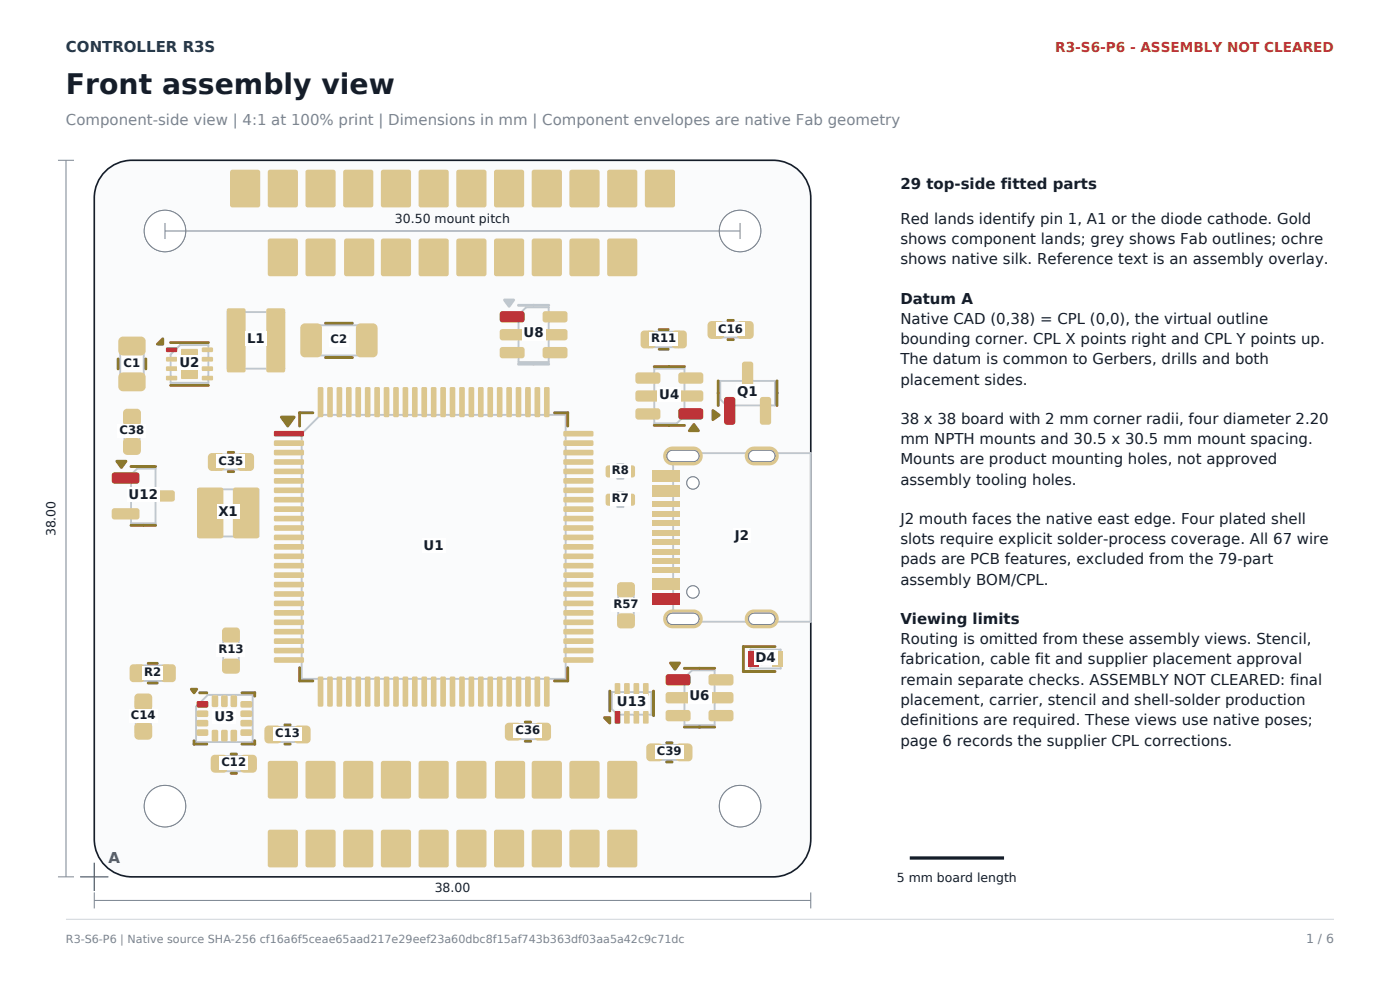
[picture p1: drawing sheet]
<svg xmlns="http://www.w3.org/2000/svg" width="297mm" height="210mm" viewBox="0 0 297 210" stroke-linecap="round" stroke-linejoin="round" font-family="sans-serif">
<defs><g id="words">
<text font-size="6" fill="#151d29" x="14" y="20">Front assembly view</text>
<text font-size="3.2" fill="#173d58" x="14" y="11">CONTROLLER R3S</text>
<text font-size="3.2" fill="#788493" x="14" y="26.5">Component-side view | 4:1 at 100% print | Dimensions in mm | Component envelopes are native Fab geometry</text>
<g font-size="3.2" fill="#151d29">
<text x="191" y="40.2">29 top-side fitted parts</text>
<text x="191" y="47.5">Red lands identify pin 1, A1 or the diode cathode. Gold</text>
<text x="191" y="51.8">shows component lands; grey shows Fab outlines; ochre</text>
<text x="191" y="56.1">shows native silk. Reference text is an assembly overlay.</text>
<text x="191" y="64.4">Datum A</text>
<text x="191" y="68.7">Native CAD (0,38) = CPL (0,0), the virtual outline</text>
<text x="191" y="73">bounding corner. CPL X points right and CPL Y points up.</text>
<text x="191" y="77.3">The datum is common to Gerbers, drills and both</text>
<text x="191" y="81.6">placement sides.</text>
<text x="191" y="89.9">38 x 38 board with 2 mm corner radii, four diameter 2.20</text>
<text x="191" y="94.2">mm NPTH mounts and 30.5 x 30.5 mm mount spacing.</text>
<text x="191" y="98.5">Mounts are product mounting holes, not approved</text>
<text x="191" y="102.8">assembly tooling holes.</text>
<text x="191" y="111.1">J2 mouth faces the native east edge. Four plated shell</text>
<text x="191" y="115.4">slots require explicit solder-process coverage. All 67 wire</text>
<text x="191" y="119.7">pads are PCB features, excluded from the 79-part</text>
<text x="191" y="124">assembly BOM/CPL.</text>
<text x="191" y="132.3">Viewing limits</text>
<text x="191" y="136.6">Routing is omitted from these assembly views. Stencil,</text>
<text x="191" y="140.9">fabrication, cable fit and supplier placement approval</text>
<text x="191" y="145.3">remain separate checks. ASSEMBLY NOT CLEARED: final</text>
<text x="191" y="149.6">placement, carrier, stencil and shell-solder production</text>
<text x="191" y="153.9">definitions are required. These views use native poses;</text>
<text x="191" y="158.2">page 6 records the supplier CPL corrections.</text>
</g>
<text font-size="3.2" fill="#365e82" x="23" y="183">A</text>
<text font-size="2.9" fill="#bd3338" x="223.9" y="11">R3-S6-P6 - ASSEMBLY NOT CLEARED</text>
<g font-size="2.8" fill="#151d29">
<text x="111.1" y="71.6">U8</text>
<text x="38.1" y="77.8">U2</text>
<text x="52.4" y="72.8">L1</text>
<text x="156.4" y="84">Q1</text>
<text x="139.9" y="84.6">U4</text>
<text x="27.3" y="105.8">U12</text>
<text x="46.3" y="109.4">X1</text>
<text x="89.9" y="116.6">U1</text>
<text x="155.9" y="114.6">J2</text>
<text x="160.2" y="140.4">D4</text>
<text x="130.9" y="149.8">U13</text>
<text x="146.3" y="148.6">U6</text>
<text x="45.5" y="153">U3</text>
</g>
<g font-size="2.6" fill="#151d29">
<text x="83.8" y="47.2">30.50 mount pitch</text>
<text x="11.8" y="113.8" transform="rotate(-90 11.8 113.8)">38.00</text>
<text x="92.2" y="189.2">38.00</text>
<text x="190.3" y="187">5 mm board length</text>
</g>
<text font-size="2.6" fill="#788493" x="277.1" y="200">1 / 6</text>
<g font-size="2.5" fill="#151d29">
<text x="152.4" y="70.6">C16</text>
<text x="26.2" y="77.8">C1</text>
<text x="70.1" y="72.8">C2</text>
<text x="138.1" y="72.6">R11</text>
<text x="25.4" y="92.2">C38</text>
<text x="46.4" y="98.6">C35</text>
<text x="129.8" y="100.6">R8</text>
<text x="129.8" y="106.6">R7</text>
<text x="130.1" y="129">R57</text>
<text x="30.6" y="143.4">R2</text>
<text x="46.3" y="138.6">R13</text>
<text x="27.8" y="152.6">C14</text>
<text x="109.4" y="155.8">C36</text>
<text x="58.4" y="156.4">C13</text>
<text x="139.4" y="160.2">C39</text>
<text x="47" y="162.6">C12</text>
</g>
<text font-size="2.4" fill="#788493" x="14" y="200">R3-S6-P6 | Native source SHA-256 cf16a6f5ceae65aad217e29eef23a60dbc8f15af743b363df03aa5a42c9c71dc</text>
</g></defs>
<path d="M14 195h269" fill="none" stroke="#cfd5da" stroke-width=".21"/>
<path d="M22.3 36.3a8 8 0 0 1 5.7-2.3h136a8 8 0 0 1 8 8v136a8 8 0 0 1-8 8h-136a8 8 0 0 1-8-8v-136a8 8 0 0 1 2.3-5.7z" fill-rule="evenodd" fill="#fafbfc" stroke="#151d29" stroke-width=".35"/>
<g fill="#dcc78f">
<path d="M120.9 50.8l.4-.2h5.4l.4 .2 .1 7.3-.2 .4-5.7 .1-.4-.2z" fill-rule="evenodd"/>
<path d="M128.9 50.8l.4-.2h5.4l.4 .2 .1 7.3-.2 .4-5.7 .1-.4-.2z" fill-rule="evenodd"/>
<path d="M104.9 36.2l.4-.2h5.4l.4 .2 .1 7.3-.2 .4-5.7 .1-.4-.2z" fill-rule="evenodd"/>
<path d="M81 161.5l5.7-.1 .4 .2 .1 7.3-.2 .4-5.7 .1-.4-.2-.1-7.3z" fill-rule="evenodd"/>
<path d="M97 176.1l5.7-.1 .4 .2 .1 7.3-.2 .4-5.7 .1-.4-.2-.1-7.3z" fill-rule="evenodd"/>
<path d="M121 176.1l5.7-.1 .4 .2 .1 7.3-.2 .4-5.7 .1-.4-.2-.1-7.3z" fill-rule="evenodd"/>
<path d="M88.9 176.2l.4-.2h5.4l.4 .2 .1 7.3-.2 .4-5.7 .1-.4-.2z" fill-rule="evenodd"/>
<path d="M112.9 161.6l.4-.2h5.4l.4 .2 .1 7.3-.2 .4-5.7 .1-.4-.2z" fill-rule="evenodd"/>
</g>
<g fill="#fff" stroke="#788493" stroke-width=".21">
<circle cx="35" cy="49" r="4.4"/>
<circle cx="35" cy="171" r="4.4"/>
</g>
<g fill="#dcc78f">
<path d="M64.9 36.2l.4-.2h5.4l.4 .2 .1 7.3-.2 .4-5.7 .1-.4-.2z" fill-rule="evenodd"/>
<path d="M128.9 36.2l.4-.2h5.4l.4 .2 .1 7.3-.2 .4-5.7 .1-.4-.2z" fill-rule="evenodd"/>
<path d="M88.9 36.2l.4-.2h5.4l.4 .2 .1 7.3-.2 .4-5.7 .1-.4-.2z" fill-rule="evenodd"/>
<path d="M80.9 50.8l.4-.2h5.4l.4 .2 .1 7.3-.2 .4-5.7 .1-.4-.2z" fill-rule="evenodd"/>
<path d="M97 50.7l5.7-.1 .4 .2 .1 7.3-.2 .4-5.7 .1-.4-.2-.1-7.3z" fill-rule="evenodd"/>
<path d="M64.9 50.8l.4-.2h5.4l.4 .2 .1 7.3-.2 .4-5.7 .1-.4-.2z" fill-rule="evenodd"/>
<path d="M104.9 176.2l.4-.2h5.4l.4 .2 .1 7.3-.2 .4-5.7 .1-.4-.2z" fill-rule="evenodd"/>
<path d="M97 36.1l5.7-.1 .4 .2 .1 7.3-.2 .4-5.7 .1-.4-.2-.1-7.3z" fill-rule="evenodd"/>
<path d="M80.9 36.2l.4-.2h5.4l.4 .2 .1 7.3-.2 .4-5.7 .1-.4-.2z" fill-rule="evenodd"/>
<path d="M73 161.5l5.7-.1 .4 .2 .1 7.3-.2 .4-5.7 .1-.4-.2-.1-7.3z" fill-rule="evenodd"/>
</g>
<circle cx="157" cy="171" r="4.4" fill="#fff" stroke="#788493" stroke-width=".21"/>
<g fill="#dcc78f">
<path d="M56.9 36.2l.4-.2h5.4l.4 .2 .1 7.3-.2 .4-5.7 .1-.4-.2z" fill-rule="evenodd"/>
<path d="M104.9 50.8l.4-.2h5.4l.4 .2 .1 7.3-.2 .4-5.7 .1-.4-.2z" fill-rule="evenodd"/>
<path d="M121 161.5l5.7-.1 .4 .2 .1 7.3-.2 .4-5.7 .1-.4-.2-.1-7.3z" fill-rule="evenodd"/>
<path d="M112.9 36.2l.4-.2h5.4l.4 .2 .1 7.3-.2 .4-5.7 .1-.4-.2z" fill-rule="evenodd"/>
<path d="M129 161.5l5.7-.1 .4 .2 .1 7.3-.2 .4-5.7 .1-.4-.2-.1-7.3z" fill-rule="evenodd"/>
<path d="M49 36.1l5.7-.1 .4 .2 .1 7.3-.2 .4-5.7 .1-.4-.2-.1-7.3z" fill-rule="evenodd"/>
<path d="M56.9 176.2l.4-.2h5.4l.4 .2 .1 7.3-.2 .4-5.7 .1-.4-.2z" fill-rule="evenodd"/>
<path d="M80.9 176.2l.4-.2h5.4l.4 .2 .1 7.3-.2 .4-5.7 .1-.4-.2z" fill-rule="evenodd"/>
<path d="M73 36.1l5.7-.1 .4 .2 .1 7.3-.2 .4-5.7 .1-.4-.2-.1-7.3z" fill-rule="evenodd"/>
<path d="M57 161.5l5.7-.1 .4 .2 .1 7.3-.2 .4-5.7 .1-.4-.2-.1-7.3z" fill-rule="evenodd"/>
<path d="M65 161.5l5.7-.1 .4 .2 .1 7.3-.2 .4-5.7 .1-.4-.2-.1-7.3z" fill-rule="evenodd"/>
</g>
<circle cx="157" cy="49" r="4.4" fill="#fff" stroke="#788493" stroke-width=".21"/>
<g fill="#dcc78f">
<path d="M97 161.5l5.7-.1 .4 .2 .1 7.3-.2 .4-5.7 .1-.4-.2-.1-7.3z" fill-rule="evenodd"/>
<path d="M112.9 176.2l.4-.2h5.4l.4 .2 .1 7.3-.2 .4-5.7 .1-.4-.2z" fill-rule="evenodd"/>
<path d="M112.9 50.8l.4-.2h5.4l.4 .2 .1 7.3-.2 .4-5.7 .1-.4-.2z" fill-rule="evenodd"/>
<path d="M136.9 36.2l.4-.2h5.4l.4 .2 .1 7.3-.2 .4-5.7 .1-.4-.2z" fill-rule="evenodd"/>
<path d="M73.1 50.8l.4-.2h5.4l.4 .2 .1 7.3-.2 .4-5.7 .1-.4-.2z" fill-rule="evenodd"/>
<path d="M89 161.5l5.7-.1 .4 .2 .1 7.3-.2 .4-5.7 .1-.4-.2-.1-7.3z" fill-rule="evenodd"/>
<path d="M56.9 50.8l.4-.2h5.4l.4 .2 .1 7.3-.2 .4-5.7 .1-.4-.2z" fill-rule="evenodd"/>
<path d="M88.9 50.8l.4-.2h5.4l.4 .2 .1 7.3-.2 .4-5.7 .1-.4-.2z" fill-rule="evenodd"/>
<path d="M120.9 36.2l.4-.2h5.4l.4 .2 .1 7.3-.2 .4-5.7 .1-.4-.2z" fill-rule="evenodd"/>
<path d="M73 176.1l5.7-.1 .4 .2 .1 7.3-.2 .4-5.7 .1-.4-.2-.1-7.3z" fill-rule="evenodd"/>
<path d="M105.1 161.6l.4-.2h5.4l.4 .2 .1 7.3-.2 .4-5.7 .1-.4-.2z" fill-rule="evenodd"/>
<path d="M128.9 176.2l.4-.2h5.4l.4 .2 .1 7.3-.2 .4-5.7 .1-.4-.2z" fill-rule="evenodd"/>
<path d="M64.9 176.2l.4-.2h5.4l.4 .2 .1 7.3-.2 .4-5.7 .1-.4-.2z" fill-rule="evenodd"/>
</g>
<g fill="#bfc7ce">
<path d="M67.9 87.8l.3 .1v.2l-4.1 4.1h-.2l-.1-.3z" fill-rule="evenodd"/>
<path d="M63.9 91.8l.3 .2v52l-.2 .2-.2-.2z" fill-rule="evenodd"/>
<path d="M67.9 87.8h52.1l.2 .2-.2 .2h-52l-.2-.2z" fill-rule="evenodd"/>
<path d="M119.9 87.8l.3 .2v56l-.2 .2-.2-.2z" fill-rule="evenodd"/>
<path d="M63.8 143.9l56.2-.1 .2 .2-.2 .2h-56z" fill-rule="evenodd"/>
</g>
<g fill="#8b782d">
<path d="M63.3 87.4l.4-.1 .2 .2v2.9l-.3 .3-.3-.3z" fill-rule="evenodd"/>
<path d="M63.4 141.4h.3l.2 .2v2.9l-.3 .2-.3-.2v-2.9z" fill-rule="evenodd"/>
<path d="M63.3 87.4l.2-.1h2.9l.3 .3-.3 .3h-2.9l-.2-.2z" fill-rule="evenodd"/>
<path d="M63.4 144.2l3-.1 .3 .4-.3 .2h-2.9l-.2-.1z" fill-rule="evenodd"/>
<path d="M117.4 87.4l.2-.1h2.9l.2 .3-.2 .3h-2.9l-.2-.2z" fill-rule="evenodd"/>
<path d="M117.5 144.2l3-.1 .2 .4-.2 .2h-2.9l-.3-.2z" fill-rule="evenodd"/>
<path d="M120.2 87.4l.4-.1 .1 .2v2.9l-.2 .3-.4-.3z" fill-rule="evenodd"/>
<path d="M120.3 141.4h.3l.1 .2v2.9l-.2 .2-.4-.2v-2.9z" fill-rule="evenodd"/>
<path d="M59.5 88.3l2.9-.1 .3 .3-1.4 2-.3 .2-1.6-2z" fill-rule="evenodd"/>
</g>
<g fill="#dcc78f">
<path d="M58.2 93.5l6-.1 .3 .2v.7l-.3 .3h-5.8l-.3-.3z" fill-rule="evenodd"/>
<path d="M58.2 95.5l.2-.1h5.8l.3 .2v.7l-.3 .3h-5.8l-.3-.2z" fill-rule="evenodd"/>
<path d="M58.2 97.5l6-.1 .3 .2v.7l-.3 .3h-5.8l-.3-.3z" fill-rule="evenodd"/>
<path d="M58.2 99.5l.2-.1h5.8l.3 .2v.7l-.3 .3h-5.8l-.3-.2z" fill-rule="evenodd"/>
<path d="M58.2 101.5l.2-.1h5.8l.3 .2v.7l-.3 .3h-5.8l-.3-.2z" fill-rule="evenodd"/>
<path d="M58.2 103.5l6-.1 .3 .2v.7l-.3 .3h-5.8l-.3-.3z" fill-rule="evenodd"/>
<path d="M58.2 105.5l.2-.1h5.8l.3 .2v.7l-.3 .3h-5.8l-.3-.2z" fill-rule="evenodd"/>
<path d="M58.2 107.5l6-.1 .3 .2v.7l-.3 .3h-5.8l-.3-.3z" fill-rule="evenodd"/>
<path d="M58.2 109.5l6-.1 .3 .2v.7l-.3 .3h-5.8l-.3-.3z" fill-rule="evenodd"/>
<path d="M58.2 111.5l.2-.1h5.8l.3 .2v.7l-.3 .3h-5.8l-.3-.2z" fill-rule="evenodd"/>
<path d="M58.2 113.5l.2-.1h5.8l.3 .2v.7l-.3 .3h-5.8l-.3-.2z" fill-rule="evenodd"/>
<path d="M58.2 115.5l.2-.1h5.8l.3 .2v.7l-.3 .3h-5.8l-.3-.2z" fill-rule="evenodd"/>
<path d="M58.2 117.5l6-.1 .3 .2v.7l-.3 .3h-5.8l-.3-.3z" fill-rule="evenodd"/>
<path d="M58.2 119.5l.2-.1h5.8l.3 .2v.7l-.3 .3h-5.8l-.3-.2z" fill-rule="evenodd"/>
<path d="M58.2 121.5l.2-.1h5.8l.3 .2v.7l-.3 .3h-5.8l-.3-.2z" fill-rule="evenodd"/>
<path d="M58.2 123.5l.2-.1h5.8l.3 .2v.7l-.3 .3h-5.8l-.3-.2z" fill-rule="evenodd"/>
<path d="M58.2 125.5l.2-.1h5.8l.3 .2v.7l-.3 .3h-5.8l-.3-.2z" fill-rule="evenodd"/>
<path d="M58.2 127.5l.2-.1h5.8l.3 .2v.7l-.3 .3h-5.8l-.3-.2z" fill-rule="evenodd"/>
<path d="M58.2 129.5l.2-.1h5.8l.3 .2v.7l-.3 .3h-5.8l-.3-.2z" fill-rule="evenodd"/>
<path d="M58.2 131.5l6-.1 .3 .2v.7l-.3 .3h-5.8l-.3-.3z" fill-rule="evenodd"/>
<path d="M58.2 133.5l6-.1 .3 .2v.7l-.3 .3h-5.8l-.3-.3z" fill-rule="evenodd"/>
<path d="M58.2 135.5l.2-.1h5.8l.3 .2v.7l-.3 .3h-5.8l-.3-.2z" fill-rule="evenodd"/>
<path d="M58.2 137.5l.2-.1h5.8l.3 .2v.7l-.3 .3h-5.8l-.3-.2z" fill-rule="evenodd"/>
<path d="M58.2 139.5l6-.1 .3 .2v.7l-.3 .3h-5.8l-.3-.3z" fill-rule="evenodd"/>
<path d="M67.5 143.6l.8-.1 .3 .3v5.8l-.3 .3h-.7l-.2-.3z" fill-rule="evenodd"/>
<path d="M69.5 143.6l.8-.1 .3 .3v5.8l-.3 .3h-.7l-.2-.3z" fill-rule="evenodd"/>
<path d="M71.5 143.6l.8-.1 .3 .3v5.8l-.3 .3h-.7l-.2-.3z" fill-rule="evenodd"/>
<path d="M73.5 143.6l.8-.1 .3 .3v5.8l-.3 .3h-.7l-.2-.3z" fill-rule="evenodd"/>
<path d="M75.5 143.6l.8-.1 .3 .3v5.8l-.3 .3h-.7l-.2-.3z" fill-rule="evenodd"/>
<path d="M77.5 143.6l.8-.1 .3 .3v5.8l-.3 .3h-.7l-.2-.3z" fill-rule="evenodd"/>
<path d="M79.5 143.6l.8-.1 .3 .3v5.8l-.3 .3h-.7l-.2-.3z" fill-rule="evenodd"/>
<path d="M81.5 143.6l.8-.1 .3 .3v5.8l-.3 .3h-.7l-.2-.3z" fill-rule="evenodd"/>
<path d="M83.5 143.6l.8-.1 .3 .3v5.8l-.3 .3h-.7l-.2-.3z" fill-rule="evenodd"/>
<path d="M85.5 143.6l.8-.1 .3 .3v5.8l-.3 .3h-.7l-.2-.3z" fill-rule="evenodd"/>
<path d="M87.5 143.6l.8-.1 .3 .3v5.8l-.3 .3h-.7l-.2-.3z" fill-rule="evenodd"/>
<path d="M89.5 143.6l.9-.1 .2 .3v5.8l-.3 .3h-.7l-.2-.3v-5.8z" fill-rule="evenodd"/>
<path d="M91.5 143.6l.8-.1 .3 .3v5.8l-.3 .3h-.7l-.2-.3z" fill-rule="evenodd"/>
<path d="M93.5 143.6l.9-.1 .2 .3v5.8l-.3 .3h-.7l-.2-.3v-5.8z" fill-rule="evenodd"/>
<path d="M95.5 143.6l.9-.1 .2 .3v5.8l-.3 .3h-.7l-.2-.3v-5.8z" fill-rule="evenodd"/>
<path d="M97.5 143.6l.8-.1 .3 .3v5.8l-.3 .3h-.7l-.2-.3z" fill-rule="evenodd"/>
<path d="M99.5 143.6l.9-.1 .2 .3v5.8l-.3 .3h-.7l-.2-.3v-5.8z" fill-rule="evenodd"/>
<path d="M101.5 143.6l.8-.1 .3 .3v5.8l-.3 .3h-.7l-.2-.3z" fill-rule="evenodd"/>
<path d="M103.5 143.6l.8-.1 .3 .3v5.8l-.3 .3h-.7l-.2-.3z" fill-rule="evenodd"/>
<path d="M105.5 143.6l.9-.1 .2 .3v5.8l-.3 .3h-.7l-.2-.3v-5.8z" fill-rule="evenodd"/>
<path d="M107.5 143.6l.8-.1 .3 .3v5.8l-.3 .3h-.7l-.2-.3z" fill-rule="evenodd"/>
<path d="M109.5 143.6l.9-.1 .2 .3v5.8l-.3 .3h-.7l-.2-.3v-5.8z" fill-rule="evenodd"/>
<path d="M111.5 143.6l.9-.1 .2 .3v5.8l-.3 .3h-.7l-.2-.3v-5.8z" fill-rule="evenodd"/>
<path d="M113.5 143.6l.9-.1 .2 .3v5.8l-.3 .3h-.7l-.2-.3v-5.8z" fill-rule="evenodd"/>
<path d="M115.5 143.6l.9-.1 .2 .3v5.8l-.3 .3h-.7l-.2-.3v-5.8z" fill-rule="evenodd"/>
<path d="M119.6 139.5l.2-.1h5.8l.3 .2v.7l-.3 .3h-5.8l-.3-.2z" fill-rule="evenodd"/>
<path d="M119.6 137.5l.2-.1h5.8l.3 .2v.7l-.3 .3h-5.8l-.3-.2z" fill-rule="evenodd"/>
<path d="M119.6 135.5l.2-.1h5.8l.3 .2v.7l-.3 .3h-5.8l-.3-.2z" fill-rule="evenodd"/>
<path d="M119.6 133.5l.2-.1h5.8l.3 .2v.7l-.3 .3h-5.8l-.3-.2z" fill-rule="evenodd"/>
<path d="M119.6 131.5l.2-.1h5.8l.3 .2v.7l-.3 .3h-5.8l-.3-.2z" fill-rule="evenodd"/>
<path d="M119.6 129.5l.2-.1h5.8l.3 .2v.7l-.3 .3h-5.8l-.3-.2z" fill-rule="evenodd"/>
<path d="M119.6 127.5l.2-.1h5.8l.3 .2v.7l-.3 .3h-5.8l-.3-.2z" fill-rule="evenodd"/>
<path d="M119.6 125.5l.2-.1h5.8l.3 .2v.7l-.3 .3h-5.8l-.3-.2z" fill-rule="evenodd"/>
<path d="M119.6 123.5l.2-.1h5.8l.3 .2v.7l-.3 .3h-5.8l-.3-.2z" fill-rule="evenodd"/>
<path d="M119.6 121.5l.2-.1h5.8l.3 .2v.7l-.3 .3h-5.8l-.3-.2z" fill-rule="evenodd"/>
<path d="M119.6 119.5l.2-.1h5.8l.3 .2v.7l-.3 .3h-5.8l-.3-.2z" fill-rule="evenodd"/>
<path d="M119.6 117.5l.2-.1h5.8l.3 .2v.7l-.3 .3h-5.8l-.3-.2z" fill-rule="evenodd"/>
<path d="M119.6 115.5l.2-.1h5.8l.3 .2v.7l-.3 .3h-5.8l-.3-.2z" fill-rule="evenodd"/>
<path d="M119.6 113.5l.2-.1h5.8l.3 .2v.7l-.3 .3h-5.8l-.3-.2z" fill-rule="evenodd"/>
<path d="M119.6 111.5l.2-.1h5.8l.3 .2v.7l-.3 .3h-5.8l-.3-.2z" fill-rule="evenodd"/>
<path d="M119.6 109.5l.2-.1h5.8l.3 .2v.7l-.3 .3h-5.8l-.3-.2z" fill-rule="evenodd"/>
<path d="M119.6 107.5l.2-.1h5.8l.3 .2v.7l-.3 .3h-5.8l-.3-.2z" fill-rule="evenodd"/>
<path d="M119.6 105.5l.2-.1h5.8l.3 .2v.7l-.3 .3h-5.8l-.3-.2z" fill-rule="evenodd"/>
<path d="M119.6 103.5l.2-.1h5.8l.3 .2v.7l-.3 .3h-5.8l-.3-.2z" fill-rule="evenodd"/>
<path d="M119.6 101.5l.2-.1h5.8l.3 .2v.7l-.3 .3h-5.8l-.3-.2z" fill-rule="evenodd"/>
<path d="M119.6 99.5l.2-.1h5.8l.3 .2v.7l-.3 .3h-5.8l-.3-.2z" fill-rule="evenodd"/>
<path d="M119.6 97.5l.2-.1h5.8l.3 .2v.7l-.3 .3h-5.8l-.3-.2z" fill-rule="evenodd"/>
<path d="M119.6 95.5l.2-.1h5.8l.3 .2v.7l-.3 .3h-5.8l-.3-.2z" fill-rule="evenodd"/>
<path d="M119.6 93.5l.2-.1h5.8l.3 .2v.7l-.3 .3h-5.8l-.3-.2z" fill-rule="evenodd"/>
<path d="M119.6 91.5l.2-.1h5.8l.3 .2v.7l-.3 .3h-5.8l-.3-.2z" fill-rule="evenodd"/>
<path d="M115.5 82.2l.8-.1 .3 .3v5.8l-.3 .3h-.7l-.2-.3z" fill-rule="evenodd"/>
<path d="M113.5 82.2l.8-.1 .3 .3v5.8l-.3 .3h-.7l-.2-.3z" fill-rule="evenodd"/>
<path d="M111.5 82.2l.9-.1 .2 .3v5.8l-.3 .3h-.7l-.2-.3v-5.8z" fill-rule="evenodd"/>
<path d="M109.5 82.2l.8-.1 .3 .3v5.8l-.3 .3h-.7l-.2-.3z" fill-rule="evenodd"/>
<path d="M107.5 82.2l.8-.1 .3 .3v5.8l-.3 .3h-.7l-.2-.3z" fill-rule="evenodd"/>
<path d="M105.5 82.2l.8-.1 .3 .3v5.8l-.3 .3h-.7l-.2-.3z" fill-rule="evenodd"/>
<path d="M103.5 82.2l.8-.1 .3 .3v5.8l-.3 .3h-.7l-.2-.3z" fill-rule="evenodd"/>
<path d="M101.5 82.2l.8-.1 .3 .3v5.8l-.3 .3h-.7l-.2-.3z" fill-rule="evenodd"/>
<path d="M99.5 82.2l.8-.1 .3 .3v5.8l-.3 .3h-.7l-.2-.3z" fill-rule="evenodd"/>
<path d="M97.5 82.2l.8-.1 .3 .3v5.8l-.3 .3h-.7l-.2-.3z" fill-rule="evenodd"/>
<path d="M95.5 82.2l.8-.1 .3 .3v5.8l-.3 .3h-.7l-.2-.3z" fill-rule="evenodd"/>
<path d="M93.5 82.2l.8-.1 .3 .3v5.8l-.3 .3h-.7l-.2-.3z" fill-rule="evenodd"/>
<path d="M91.5 82.2l.8-.1 .3 .3v5.8l-.3 .3h-.7l-.2-.3z" fill-rule="evenodd"/>
<path d="M89.5 82.2l.9-.1 .2 .3v5.8l-.3 .3h-.7l-.2-.3v-5.8z" fill-rule="evenodd"/>
<path d="M87.5 82.2l.8-.1 .3 .3v5.8l-.3 .3h-.7l-.2-.3z" fill-rule="evenodd"/>
<path d="M85.5 82.2l.8-.1 .3 .3v5.8l-.3 .3h-.7l-.2-.3z" fill-rule="evenodd"/>
<path d="M83.5 82.2l.8-.1 .3 .3v5.8l-.3 .3h-.7l-.2-.3z" fill-rule="evenodd"/>
<path d="M81.5 82.2l.8-.1 .3 .3v5.8l-.3 .3h-.7l-.2-.3z" fill-rule="evenodd"/>
<path d="M79.5 82.2l.8-.1 .3 .3v5.8l-.3 .3h-.7l-.2-.3z" fill-rule="evenodd"/>
<path d="M77.5 82.2l.8-.1 .3 .3v5.8l-.3 .3h-.7l-.2-.3z" fill-rule="evenodd"/>
<path d="M75.5 82.2l.8-.1 .3 .3v5.8l-.3 .3h-.7l-.2-.3z" fill-rule="evenodd"/>
<path d="M73.5 82.2l.8-.1 .3 .3v5.8l-.3 .3h-.7l-.2-.3z" fill-rule="evenodd"/>
<path d="M71.5 82.2l.8-.1 .3 .3v5.8l-.3 .3h-.7l-.2-.3z" fill-rule="evenodd"/>
<path d="M69.5 82.2l.8-.1 .3 .3v5.8l-.3 .3h-.7l-.2-.3z" fill-rule="evenodd"/>
<path d="M67.5 82.2l.8-.1 .3 .3v5.8l-.3 .3h-.7l-.2-.3z" fill-rule="evenodd"/>
</g>
<path d="M58.2 91.5l.2-.1h5.8l.3 .2v.7l-.3 .3h-5.8l-.3-.2z" fill-rule="evenodd" fill="#bd3338"/>
<path d="M89.5 114.1h5v3.2h-5z" fill-rule="evenodd" fill="#fff"/>
<g fill="#bfc7ce">
<path d="M36.1 75l.3 .2v6l-.2 .2-.2-.2z" fill-rule="evenodd"/>
<path d="M36.1 81h8.1l.2 .2-.2 .2h-8l-.2-.2z" fill-rule="evenodd"/>
<path d="M44 73.1l.2-.1 .2 .2v8l-.2 .2-.2-.2z" fill-rule="evenodd"/>
<path d="M38 73.1l6.2-.1 .2 .2-.2 .2h-6z" fill-rule="evenodd"/>
<path d="M36 75.1l2.1-2.1 .3 .1v.2l-2.1 2.1h-.2z" fill-rule="evenodd"/>
</g>
<g fill="#8b782d">
<path d="M36 72.5l.2-.1h8l.3 .3-.3 .3h-8l-.3-.2z" fill-rule="evenodd"/>
<path d="M36 81.6l.2-.2h8l.3 .4-.3 .2h-8l-.3-.1z" fill-rule="evenodd"/>
<path d="M34.3 71.7a.3 .3 0 0 1 .3-.1 .3 .3 0 0 1 .2 .3v1.3l-1.4 .1a.3 .3 0 0 1-.3-.2 .3 .3 0 0 1 .1-.3z" fill-rule="evenodd"/>
</g>
<g fill="#dcc78f">
<path d="M35.2 75.8l2.2-.1 .2 .2v.6l-.2 .2h-2l-.2-.2z" fill-rule="evenodd"/>
<path d="M35.2 77.8l2.2-.1 .2 .2v.6l-.2 .2h-2l-.2-.2z" fill-rule="evenodd"/>
<path d="M35.2 79.8l2.2-.1 .2 .2v.6l-.2 .2h-2l-.2-.2z" fill-rule="evenodd"/>
<path d="M42.8 79.8l2.2-.1 .2 .2v.6l-.2 .2h-2l-.2-.2z" fill-rule="evenodd"/>
<path d="M42.8 77.8l2.2-.1 .2 .2v.6l-.2 .2h-2l-.2-.2z" fill-rule="evenodd"/>
<path d="M42.8 75.8l2.2-.1 .2 .2v.6l-.2 .2h-2l-.2-.2z" fill-rule="evenodd"/>
<path d="M42.8 73.8l2.2-.1 .2 .2v.6l-.2 .2h-2l-.2-.2z" fill-rule="evenodd"/>
<path d="M38.5 74.1l3.3-.1 .2 .1v6.1l-.1 .2h-3.3l-.2-.1z" fill-rule="evenodd"/>
</g>
<path d="M35.2 73.8l2.2-.1 .2 .2v.6l-.2 .2h-2l-.2-.2z" fill-rule="evenodd" fill="#bd3338"/>
<path d="M37.7 75.3h5v3.2h-5z" fill-rule="evenodd" fill="#fff"/>
<g fill="#bfc7ce">
<path d="M25.3 73.1l5.2-.1 .2 .2-.2 .2h-5z" fill-rule="evenodd"/>
<path d="M25.3 73.1l.2-.1 .2 .2v8l-.2 .2-.2-.2z" fill-rule="evenodd"/>
<path d="M30.3 73.1l.2-.1 .2 .2v8l-.2 .2-.2-.2z" fill-rule="evenodd"/>
<path d="M25.4 81h5.1l.2 .2-.2 .2h-5l-.2-.2z" fill-rule="evenodd"/>
</g>
<g fill="#8b782d">
<path d="M24.9 75.9h.3l.2 .2v2.2l-.3 .2-.3-.2z" fill-rule="evenodd"/>
<path d="M30.8 75.9h.3l.1 .2v2.2l-.2 .2-.4-.2z" fill-rule="evenodd"/>
</g>
<g fill="#dcc78f">
<path d="M25.3 79.4l.7-.4h4a.99 .99 0 0 1 .9 .9v2.2a.99 .99 0 0 1-.9 .9h-4a.99 .99 0 0 1-.9-.9v-2.3z" fill-rule="evenodd"/>
<path d="M25.3 71.8l.7-.4h4a.99 .99 0 0 1 .9 .9v2.2a.99 .99 0 0 1-.9 .9h-4a.99 .99 0 0 1-.9-.9v-2.3z" fill-rule="evenodd"/>
</g>
<path d="M25.9 75.6h4.2v2.9h-4.2z" fill-rule="evenodd" fill="#fff"/>
<g fill="#bfc7ce">
<path d="M65.4 68.8h12.9l.2 .2-.2 .2h-12.8l-.2-.2z" fill-rule="evenodd"/>
<path d="M65.4 68.8l.3 .2v6.4l-.2 .2-.2-.2z" fill-rule="evenodd"/>
<path d="M78.2 68.8l.3 .2v6.4l-.2 .2-.2-.2z" fill-rule="evenodd"/>
<path d="M65.4 75.2h12.9l.2 .2-.2 .2h-12.8l-.2-.2z" fill-rule="evenodd"/>
</g>
<g fill="#8b782d">
<path d="M68.8 68.4l.2-.1h5.8l.2 .3-.2 .3h-5.8l-.2-.2z" fill-rule="evenodd"/>
<path d="M68.8 75.7l.2-.2h5.8l.2 .4-.2 .2h-5.8l-.2-.1z" fill-rule="evenodd"/>
</g>
<g fill="#dcc78f">
<path d="M75.9 68.8l.5-.2h2.8a.99 .99 0 0 1 .9 .9v5.4a.99 .99 0 0 1-.9 .9h-2.8a.99 .99 0 0 1-.9-.9v-5.4z" fill-rule="evenodd"/>
<path d="M63.9 69l.6-.4h2.9a.99 .99 0 0 1 .9 .9v5.4a.99 .99 0 0 1-.9 .9h-2.8a.99 .99 0 0 1-.9-.9v-5.4z" fill-rule="evenodd"/>
</g>
<path d="M69.8 70.6h4.2v2.9h-4.2z" fill-rule="evenodd" fill="#fff"/>
<g fill="#bfc7ce">
<path d="M145 143.7l1.7-1.7 .3 .1v.2l-1.7 1.7-.3-.1z" fill-rule="evenodd"/>
<path d="M145 143.7l.2-.1 .2 .2v10l-.2 .2-.2-.2z" fill-rule="evenodd"/>
<path d="M146.7 142h4.9l.2 .2-.2 .2h-4.8l-.2-.2z" fill-rule="evenodd"/>
<path d="M151.5 142l.3 .2v11.6l-.2 .2-.2-.2z" fill-rule="evenodd"/>
<path d="M145 153.7l6.6-.1 .2 .2-.2 .2h-6.4z" fill-rule="evenodd"/>
</g>
<g fill="#8b782d">
<path d="M145 141.6l.2-.1h3.2l.3 .3-.3 .3h-3.2l-.3-.2z" fill-rule="evenodd"/>
<path d="M148.2 141.6l.2-.1h3.2l.3 .3-.3 .3h-3.2l-.3-.2z" fill-rule="evenodd"/>
<path d="M145 154.1l.2-.2h3.2l.3 .4-.3 .2h-3.2l-.3-.1z" fill-rule="evenodd"/>
<path d="M148.2 154.1l.2-.2h3.2l.3 .4-.3 .2h-3.2l-.3-.1z" fill-rule="evenodd"/>
<path d="M142 140.4l2.2-.1 .3 .4-1.1 1.4-.2 .2-1.2-1.5z" fill-rule="evenodd"/>
</g>
<g fill="#dcc78f">
<path d="M141.4 146.9l.4-.1 4.4 .1 .3 .4-.1 1.6-.5 .3-4.4-.1-.3-.5v-1.3z" fill-rule="evenodd"/>
<path d="M141.4 150.7l.4-.1 4.4 .1 .3 .4-.1 1.6-.5 .3-4.4-.1-.3-.5v-1.3z" fill-rule="evenodd"/>
<path d="M150.4 150.8l.5-.2 4.4 .1 .3 .4-.1 1.6-.5 .3-4.4-.1-.3-.4z" fill-rule="evenodd"/>
<path d="M150.4 147l.5-.2 4.4 .1 .3 .4-.1 1.6-.5 .3-4.4-.1-.3-.4z" fill-rule="evenodd"/>
<path d="M150.4 143.2l.5-.2 4.4 .1 .3 .4-.1 1.6-.5 .3-4.4-.1-.3-.4z" fill-rule="evenodd"/>
</g>
<path d="M141.4 143.1l.4-.1 4.4 .1 .3 .4-.1 1.6-.5 .3-4.4-.1-.3-.5v-1.3z" fill-rule="evenodd" fill="#bd3338"/>
<path d="M145.9 146.1h5v3.2h-5z" fill-rule="evenodd" fill="#fff"/>
<g fill="#bfc7ce">
<path d="M41.4 149.8l.2-.1 .2 .2v7.5l-.2 .2-.2-.2z" fill-rule="evenodd"/>
<path d="M41.4 157.3l12.2-.1 .2 .2-.2 .2h-12z" fill-rule="evenodd"/>
<path d="M53.4 147.3l.2-.1 .2 .2v10l-.2 .2-.2-.2z" fill-rule="evenodd"/>
<path d="M43.9 147.3l9.7-.1 .2 .2-.2 .2h-9.5z" fill-rule="evenodd"/>
<path d="M41.4 149.8l2.6-2.6 .3 .1v.2l-2.6 2.6h-.2z" fill-rule="evenodd"/>
</g>
<g fill="#8b782d">
<path d="M40.9 157l.3-.2 .2 .2 .1 .9-.2 .2-.4-.1z" fill-rule="evenodd"/>
<path d="M42.1 146.8l1.8-.1 .3 .3-.3 .3h-1.6l-.2-.2z" fill-rule="evenodd"/>
<path d="M40.9 157.7l.2-.2h2.8l.3 .4-.3 .2h-2.8l-.2-.1z" fill-rule="evenodd"/>
<path d="M51.1 146.8l.2-.1h2.8l.2 .3-.2 .3h-2.8l-.2-.2z" fill-rule="evenodd"/>
<path d="M51.1 157.7l.2-.2h2.8l.2 .4-.2 .2h-2.8l-.2-.1z" fill-rule="evenodd"/>
<path d="M53.9 146.7h.3l.1 .2v.8l-.2 .3-.4-.3z" fill-rule="evenodd"/>
<path d="M53.9 156.9h.3l.1 .2v.8l-.2 .2-.4-.2z" fill-rule="evenodd"/>
<path d="M40.4 146l1.3-.1 .3 .3-.6 .9-.3 .2-.7-.9z" fill-rule="evenodd"/>
</g>
<g fill="#dcc78f">
<path d="M41.8 150.8l2.2-.1 .2 .3v.9l-.3 .2h-2l-.2-.3z" fill-rule="evenodd"/>
<path d="M41.8 152.8l2.2-.1 .2 .3v.9l-.3 .2h-2l-.2-.3z" fill-rule="evenodd"/>
<path d="M41.8 154.8l2.2-.1 .2 .3v.9l-.3 .2h-2l-.2-.3z" fill-rule="evenodd"/>
<path d="M45 154.9l1-.1 .3 .2v2l-.2 .3h-.9l-.3-.2z" fill-rule="evenodd"/>
<path d="M47 154.9l1-.1 .3 .2v2l-.2 .3h-.9l-.3-.2z" fill-rule="evenodd"/>
<path d="M49 154.9l1-.1 .3 .2v2l-.2 .3h-.9l-.3-.2z" fill-rule="evenodd"/>
<path d="M51.1 154.8l2.2-.1 .2 .3v.9l-.3 .2h-2l-.2-.3z" fill-rule="evenodd"/>
<path d="M51.1 152.8l2.2-.1 .2 .3v.9l-.3 .2h-2l-.2-.3z" fill-rule="evenodd"/>
<path d="M51.1 150.8l2.2-.1 .2 .3v.9l-.3 .2h-2l-.2-.3z" fill-rule="evenodd"/>
<path d="M51.1 148.8l2.2-.1 .2 .3v.9l-.3 .2h-2l-.2-.3z" fill-rule="evenodd"/>
<path d="M49 147.6l1-.1 .3 .2v2l-.2 .3h-.9l-.3-.2z" fill-rule="evenodd"/>
<path d="M47 147.6l1-.1 .3 .2v2l-.2 .3h-.9l-.3-.2z" fill-rule="evenodd"/>
<path d="M45 147.6l1-.1 .3 .2v2l-.2 .3h-.9l-.3-.2z" fill-rule="evenodd"/>
</g>
<path d="M41.8 148.8l2.2-.1 .2 .3v.9l-.3 .2h-2l-.2-.3z" fill-rule="evenodd" fill="#bd3338"/>
<path d="M45.1 150.5h5v3.2h-5z" fill-rule="evenodd" fill="#fff"/>
<g fill="#bfc7ce">
<path d="M29.1 141l6.5-.1 .2 .3-.2 .2h-6.4l-.2-.2z" fill-rule="evenodd"/>
<path d="M29.1 141l.3 .1v3.4l-.2 .1-.2-.1z" fill-rule="evenodd"/>
<path d="M35.5 141l.3 .1v3.4l-.2 .1-.2-.1z" fill-rule="evenodd"/>
<path d="M29 144.3l6.6-.1 .2 .3-.2 .1h-6.4z" fill-rule="evenodd"/>
</g>
<g fill="#8b782d">
<path d="M31.2 140.5l2.2-.1 .2 .3-.2 .3h-2l-.2-.2z" fill-rule="evenodd"/>
<path d="M31.3 144.6h2.1l.2 .3-.2 .3h-2l-.2-.2z" fill-rule="evenodd"/>
</g>
<g fill="#dcc78f">
<path d="M34.3 141.1l.5-.2h1.7a.79 .79 0 0 1 .8 .8v2.2a.79 .79 0 0 1-.8 .8h-1.6a.79 .79 0 0 1-.8-.8v-2.2z" fill-rule="evenodd"/>
<path d="M27.7 141.1l.5-.2h1.7a.79 .79 0 0 1 .8 .8v2.2a.79 .79 0 0 1-.8 .8h-1.6a.79 .79 0 0 1-.8-.8v-2.2z" fill-rule="evenodd"/>
</g>
<path d="M30.2 141.2h4.4v2.9h-4.4z" fill-rule="evenodd" fill="#fff"/>
<g fill="#bfc7ce">
<path d="M46.2 160.3l6.6-.1 .2 .2-.2 .2h-6.4z" fill-rule="evenodd"/>
<path d="M46.2 160.3l.2-.1 .2 .2v3.2l-.2 .2-.2-.2z" fill-rule="evenodd"/>
<path d="M52.6 160.3l.2-.1 .2 .2v3.2l-.2 .2-.2-.2z" fill-rule="evenodd"/>
<path d="M46.3 163.4h6.5l.2 .2-.2 .2h-6.4l-.2-.2z" fill-rule="evenodd"/>
</g>
<g fill="#8b782d">
<path d="M48.9 159.7h1.3l.3 .3-.3 .3h-1.2l-.2-.2z" fill-rule="evenodd"/>
<path d="M48.8 163.9l1.4-.2 .3 .4-.3 .2h-1.2l-.2-.1z" fill-rule="evenodd"/>
</g>
<g fill="#dcc78f">
<path d="M51.2 160.3l.5-.2h2a.9 .9 0 0 1 .8 .8v2.2a.9 .9 0 0 1-.8 .8h-2a.9 .9 0 0 1-.8-.8v-2.2z" fill-rule="evenodd"/>
<path d="M45 160.3l.5-.2h2a.9 .9 0 0 1 .8 .8v2.2a.9 .9 0 0 1-.8 .8h-2a.9 .9 0 0 1-.8-.8v-2.2z" fill-rule="evenodd"/>
</g>
<path d="M46.6 160.4h6v2.9h-6z" fill-rule="evenodd" fill="#fff"/>
<g fill="#bfc7ce">
<path d="M57.6 154.1l6.6-.1 .2 .2-.2 .2h-6.4z" fill-rule="evenodd"/>
<path d="M57.6 154.1l.2-.1 .2 .2v3.2l-.2 .2-.2-.2z" fill-rule="evenodd"/>
<path d="M64 154.1l.2-.1 .2 .2v3.2l-.2 .2-.2-.2z" fill-rule="evenodd"/>
<path d="M57.7 157.2h6.5l.2 .2-.2 .2h-6.4l-.2-.2z" fill-rule="evenodd"/>
</g>
<g fill="#8b782d">
<path d="M60.3 153.5h1.3l.3 .3-.3 .3h-1.2l-.3-.3z" fill-rule="evenodd"/>
<path d="M60.2 157.7l1.4-.2 .3 .4-.3 .2h-1.2l-.2-.1z" fill-rule="evenodd"/>
</g>
<g fill="#dcc78f">
<path d="M62.6 154.1l.5-.2h2a.9 .9 0 0 1 .8 .8v2.2a.9 .9 0 0 1-.8 .8h-2a.9 .9 0 0 1-.8-.8v-2.2z" fill-rule="evenodd"/>
<path d="M56.4 154.1l.5-.2h2a.9 .9 0 0 1 .8 .8v2.2a.9 .9 0 0 1-.8 .8h-2a.9 .9 0 0 1-.8-.8v-2.2z" fill-rule="evenodd"/>
</g>
<path d="M58 154.2h6v2.9h-6z" fill-rule="evenodd" fill="#fff"/>
<g fill="#bfc7ce">
<path d="M28.6 148.7l3.4-.1 .2 .2-.2 .2h-3.2z" fill-rule="evenodd"/>
<path d="M28.6 148.7l.2-.1 .2 .2v6.4l-.2 .2-.2-.2z" fill-rule="evenodd"/>
<path d="M31.8 148.7l.2-.1 .2 .2v6.4l-.2 .2-.2-.2z" fill-rule="evenodd"/>
<path d="M28.7 155h3.3l.2 .2-.2 .2h-3.2l-.2-.2z" fill-rule="evenodd"/>
</g>
<g fill="#8b782d">
<path d="M28.1 151.3l.4-.1 .2 .2v1.2l-.3 .3-.3-.3z" fill-rule="evenodd"/>
<path d="M32.2 151.3l.4-.1 .1 .2v1.2l-.2 .3-.4-.3z" fill-rule="evenodd"/>
</g>
<g fill="#dcc78f">
<path d="M28.7 153.6l.6-.3h2.2a.9 .9 0 0 1 .8 .8v2a.9 .9 0 0 1-.8 .8h-2.2a.9 .9 0 0 1-.8-.8v-2z" fill-rule="evenodd"/>
<path d="M28.7 147.4l.6-.3h2.2a.9 .9 0 0 1 .8 .8v2a.9 .9 0 0 1-.8 .8h-2.2a.9 .9 0 0 1-.8-.8v-2z" fill-rule="evenodd"/>
</g>
<path d="M27.4 150.4h6v2.9h-6z" fill-rule="evenodd" fill="#fff"/>
<g fill="#bfc7ce">
<path d="M142.6 96l29.4-.1 .2 .3-.2 .1h-29.2z" fill-rule="evenodd"/>
<path d="M142.6 96l.2-.1 .2 .2v35.8l-.2 .2-.2-.2z" fill-rule="evenodd"/>
<path d="M142.6 131.8l29.4-.1 .2 .2-.2 .2h-29.2z" fill-rule="evenodd"/>
<path d="M171.8 96l.2-.1 .2 .2v35.8l-.2 .2-.2-.2z" fill-rule="evenodd"/>
</g>
<g fill="#fff" stroke="#788493" stroke-width=".21">
<circle cx="147" cy="125.6" r="1.3"/>
<circle cx="147" cy="102.4" r="1.3"/>
</g>
<g fill="#dcc78f">
<path d="M138.3 122.6h5.8v2.4h-5.8z" fill-rule="evenodd"/>
<path d="M138.3 118.4h5.8v1.2h-5.8z" fill-rule="evenodd"/>
<path d="M138.3 114.4h5.8v1.2h-5.8z" fill-rule="evenodd"/>
<path d="M138.3 112.4h5.8v1.2h-5.8z" fill-rule="evenodd"/>
<path d="M138.3 108.4h5.8v1.2h-5.8z" fill-rule="evenodd"/>
<path d="M138.3 103h5.8v2.4h-5.8z" fill-rule="evenodd"/>
<path d="M138.3 99.8h5.8v2.4h-5.8z" fill-rule="evenodd"/>
<path d="M138.3 99.8h5.8v2.4h-5.8z" fill-rule="evenodd"/>
<path d="M138.3 103h5.8v2.4h-5.8z" fill-rule="evenodd"/>
<path d="M138.3 106.4h5.8v1.2h-5.8z" fill-rule="evenodd"/>
<path d="M138.3 110.4h5.8v1.2h-5.8z" fill-rule="evenodd"/>
<path d="M138.3 116.4h5.8v1.2h-5.8z" fill-rule="evenodd"/>
<path d="M138.3 120.4h5.8v1.2h-5.8z" fill-rule="evenodd"/>
<path d="M138.3 122.6h5.8v2.4h-5.8z" fill-rule="evenodd"/>
<path d="M138.3 125.8h5.8v2.4h-5.8z" fill-rule="evenodd"/>
<path d="M141.2 129.9l.7-.5 .7-.1h4.6a2 2 0 0 1 1.9 2 2 2 0 0 1-1.9 2h-4.6a2 2 0 0 1-1.8-1.3 2 2 0 0 1 .4-2.1z" fill-rule="evenodd"/>
</g>
<path d="M141.8 130.5l.8-.4h4.6a1.2 1.2 0 0 1 1.1 1.2 1.2 1.2 0 0 1-1.1 1.2h-4.6a1.2 1.2 0 0 1-.8-2z" fill-rule="evenodd" fill="#fff" stroke="#788493" stroke-width=".21"/>
<path d="M158.5 129.9l.5-.4 .7-.2h3.6a2 2 0 0 1 1.9 2 2 2 0 0 1-1.9 2h-3.4a2 2 0 0 1-1.8-1.3 2 2 0 0 1 .4-2.1z" fill-rule="evenodd" fill="#dcc78f"/>
<path d="M159.1 130.5l.8-.4h3.4a1.2 1.2 0 0 1 1.1 1.2 1.2 1.2 0 0 1-1.1 1.2h-3.4a1.2 1.2 0 0 1-.8-2z" fill-rule="evenodd" fill="#fff" stroke="#788493" stroke-width=".21"/>
<path d="M141.2 95.4l.7-.5 .7-.2h4.6a2 2 0 0 1 1.9 2 2 2 0 0 1-1.9 2h-4.6a2 2 0 0 1-1.8-1.2 2 2 0 0 1 .4-2.1z" fill-rule="evenodd" fill="#dcc78f"/>
<path d="M141.8 95.9l.8-.4h4.6a1.2 1.2 0 0 1 1.1 1.2 1.2 1.2 0 0 1-1.1 1.2h-4.6a1.2 1.2 0 0 1-.8-2z" fill-rule="evenodd" fill="#fff" stroke="#788493" stroke-width=".21"/>
<path d="M158.7 95.2l.5-.3 .7-.2h3.4a2 2 0 0 1 1.9 2 2 2 0 0 1-1.9 2h-3.4a2 2 0 0 1-1.8-1.3 2 2 0 0 1 .6-2.2z" fill-rule="evenodd" fill="#dcc78f"/>
<path d="M159.1 95.9l.8-.4h3.4a1.2 1.2 0 0 1 1.1 1.2 1.2 1.2 0 0 1-1.1 1.2h-3.4a1.2 1.2 0 0 1-.8-2z" fill-rule="evenodd" fill="#fff" stroke="#788493" stroke-width=".21"/>
<path d="M138.3 125.8h5.8v2.4h-5.8z" fill-rule="evenodd" fill="#bd3338"/>
<path d="M155.5 112.1h3.8v3.2h-3.8z" fill-rule="evenodd" fill="#fff"/>
<g fill="#bfc7ce">
<path d="M138.7 78h6.5l.2 .2-.2 .2h-6.4l-.2-.2z" fill-rule="evenodd"/>
<path d="M138.7 78l.3 .2v11.6l-.2 .2-.2-.2z" fill-rule="evenodd"/>
<path d="M138.6 89.7l5-.1 .2 .2-.2 .2h-4.8z" fill-rule="evenodd"/>
<path d="M145 78.1l.2-.1 .2 .2v10l-.2 .2-.2-.2z" fill-rule="evenodd"/>
<path d="M145.1 88h.2l.1 .3-1.7 1.7h-.2l-.1-.3z" fill-rule="evenodd"/>
</g>
<g fill="#8b782d">
<path d="M138.6 77.6l.2-.1h3.2l.3 .3-.3 .3h-3.2l-.3-.2z" fill-rule="evenodd"/>
<path d="M141.8 77.6l.2-.1h3.2l.3 .3-.3 .3h-3.2l-.3-.2z" fill-rule="evenodd"/>
<path d="M138.6 90l3.4-.1 .3 .4-.3 .2h-3.2l-.3-.2z" fill-rule="evenodd"/>
<path d="M141.8 90l3.4-.1 .3 .4-.3 .2h-3.2l-.3-.1z" fill-rule="evenodd"/>
<path d="M147 89.9l.2-.2 .2 .2 1.1 1.4-.2 .3-2.1 .1-.2-.2v-.3z" fill-rule="evenodd"/>
</g>
<g fill="#dcc78f">
<path d="M144 83l.5-.2 4.4 .1 .3 .4-.1 1.6-.5 .3-4.4-.1-.3-.4z" fill-rule="evenodd"/>
<path d="M144 79.2l.5-.2 4.4 .1 .3 .4-.1 1.6-.5 .3-4.4-.1-.3-.4z" fill-rule="evenodd"/>
<path d="M134.9 79.2l.5-.2 4.4 .1 .3 .4-.1 1.6-.5 .3-4.4-.1-.3-.4z" fill-rule="evenodd"/>
<path d="M134.9 83l.5-.2 4.4 .1 .3 .4-.1 1.6-.5 .3-4.4-.1-.3-.4z" fill-rule="evenodd"/>
<path d="M135 86.7l.4-.1 4.4 .1 .3 .4-.1 1.6-.5 .3-4.4-.1-.3-.5v-1.3z" fill-rule="evenodd"/>
</g>
<path d="M144.1 86.7l.4-.1 4.4 .1 .3 .4-.1 1.6-.5 .3-4.4-.1-.3-.5v-1.3z" fill-rule="evenodd" fill="#bd3338"/>
<path d="M139.5 82.1h5v3.2h-5z" fill-rule="evenodd" fill="#fff"/>
<g fill="#bfc7ce">
<path d="M129.3 104.8l4.4-.1 .2 .3-.2 .1h-4.2z" fill-rule="evenodd"/>
<path d="M129.3 104.8l.2-.1 .2 .2v2.2l-.2 .2-.2-.2z" fill-rule="evenodd"/>
<path d="M130.8 104.3l1.4-.1 .3 .3-.3 .2h-1.2l-.2-.1z" fill-rule="evenodd"/>
<path d="M130.8 107.4l1.4-.1 .3 .3-.3 .2h-1.2l-.2-.2z" fill-rule="evenodd"/>
<path d="M133.6 104.8l.3 .1v2.2l-.2 .2-.2-.2z" fill-rule="evenodd"/>
<path d="M129.3 107l4.4-.1 .2 .2-.2 .2h-4.2z" fill-rule="evenodd"/>
</g>
<g fill="#dcc78f">
<path d="M128.7 104.8l1.4-.1 .4 .2 .1 1.9-.2 .4-1.4 .1-.4-.2-.1-1.9z" fill-rule="evenodd"/>
<path d="M132.7 104.9l.4-.2h1.2l.3 .2 .1 1.9-.2 .4-1.4 .1-.4-.2-.1-.3z" fill-rule="evenodd"/>
</g>
<path d="M129.4 104.4h4.4v2.9h-4.4z" fill-rule="evenodd" fill="#fff"/>
<g fill="#bfc7ce">
<path d="M129.3 98.8l4.4-.1 .2 .3-.2 .1h-4.2z" fill-rule="evenodd"/>
<path d="M129.3 98.8l.2-.1 .2 .2v2.2l-.2 .2-.2-.2z" fill-rule="evenodd"/>
<path d="M130.8 98.3l1.4-.1 .3 .3-.3 .2h-1.2l-.2-.1z" fill-rule="evenodd"/>
<path d="M130.8 101.4l1.4-.1 .3 .3-.3 .2h-1.2l-.2-.2z" fill-rule="evenodd"/>
<path d="M133.6 98.8l.3 .1v2.2l-.2 .2-.2-.2z" fill-rule="evenodd"/>
<path d="M129.3 101l4.4-.1 .2 .2-.2 .2h-4.2z" fill-rule="evenodd"/>
</g>
<g fill="#dcc78f">
<path d="M128.7 98.8l1.4-.1 .4 .2 .1 1.9-.2 .4-1.4 .1-.4-.2-.1-1.9z" fill-rule="evenodd"/>
<path d="M132.8 98.8l1.4-.1 .4 .2 .1 1.9-.2 .4-1.4 .1-.4-.2-.1-1.9z" fill-rule="evenodd"/>
</g>
<path d="M129.4 98.4h4.4v2.9h-4.4z" fill-rule="evenodd" fill="#fff"/>
<g fill="#bfc7ce">
<path d="M137.4 70.2l6.6-.1 .2 .3-.2 .2h-6.4z" fill-rule="evenodd"/>
<path d="M137.4 70.2l.2-.1 .2 .2v3.4l-.2 .1-.2-.1z" fill-rule="evenodd"/>
<path d="M143.9 70.2l.3 .1v3.4l-.2 .1-.2-.1z" fill-rule="evenodd"/>
<path d="M137.4 73.5l6.6-.1 .2 .3-.2 .1h-6.4z" fill-rule="evenodd"/>
</g>
<g fill="#8b782d">
<path d="M139.7 69.7l2.1-.1 .2 .3-.2 .3h-2l-.2-.3z" fill-rule="evenodd"/>
<path d="M139.7 73.8h2.1l.2 .3-.2 .3h-2l-.2-.3z" fill-rule="evenodd"/>
</g>
<g fill="#dcc78f">
<path d="M142.7 70.3l.5-.2h1.7a.79 .79 0 0 1 .8 .8v2.2a.79 .79 0 0 1-.8 .8h-1.6a.79 .79 0 0 1-.8-.8v-2.2z" fill-rule="evenodd"/>
<path d="M136.1 70.3l.5-.2h1.7a.79 .79 0 0 1 .8 .8v2.2a.79 .79 0 0 1-.8 .8h-1.6a.79 .79 0 0 1-.8-.8v-2.2z" fill-rule="evenodd"/>
</g>
<path d="M137.8 70.4h6v2.9h-6z" fill-rule="evenodd" fill="#fff"/>
<g fill="#bfc7ce">
<path d="M152.6 80.7l11.8-.1 .2 .2-.2 .2h-11.6z" fill-rule="evenodd"/>
<path d="M152.6 80.7l.2-.1 .2 .2v3.9l-.2 .2-.2-.2z" fill-rule="evenodd"/>
<path d="M152.6 84.6l.3-.1 1.4 1.4v.2l-.3 .1-1.4-1.4z" fill-rule="evenodd"/>
<path d="M164.2 80.7l.2-.1 .2 .2v5.2l-.2 .2-.2-.2z" fill-rule="evenodd"/>
<path d="M153.9 85.9l10.5-.1 .2 .2-.2 .2h-10.3z" fill-rule="evenodd"/>
</g>
<g fill="#8b782d">
<path d="M152.1 80.6l.4-.1 .2 .3v2.6l-.3 .3-.3-.3z" fill-rule="evenodd"/>
<path d="M152.1 83.2l.4-.1 .2 .3v2.6l-.3 .3-.3-.3z" fill-rule="evenodd"/>
<path d="M164.6 80.6l.4-.1 .1 .3v2.6l-.2 .3-.4-.3z" fill-rule="evenodd"/>
<path d="M164.6 83.2l.4-.1 .1 .3v2.6l-.2 .3-.4-.3z" fill-rule="evenodd"/>
<path d="M151 86.9l.4-.1 1.3 1 .2 .3-.2 .2-1.5 1-.3-.3z" fill-rule="evenodd"/>
</g>
<g fill="#dcc78f">
<path d="M161.4 84.3l1.7-.1 .5 .5v4.8l-.1 .4-.4 .2h-1.4l-.5-.5v-4.8z" fill-rule="evenodd"/>
<path d="M157.5 76.9l.4-.2h1.4l.5 .5v4.8l-.1 .4-.4 .2h-1.4l-.5-.5v-4.8z" fill-rule="evenodd"/>
</g>
<path d="M153.8 84.3l1.7-.1 .5 .5v4.8l-.1 .4-.4 .2h-1.4l-.5-.5v-4.8z" fill-rule="evenodd" fill="#bd3338"/>
<path d="M156.1 81.5h5v3.2h-5z" fill-rule="evenodd" fill="#fff"/>
<g fill="#bfc7ce">
<path d="M151.6 68.3l6.6-.1 .2 .2-.2 .2h-6.4z" fill-rule="evenodd"/>
<path d="M151.6 68.3l.2-.1 .2 .2v3.2l-.2 .2-.2-.2z" fill-rule="evenodd"/>
<path d="M158 68.3l.2-.1 .2 .2v3.2l-.2 .2-.2-.2z" fill-rule="evenodd"/>
<path d="M151.6 71.5l6.6-.1 .2 .2-.2 .2h-6.4z" fill-rule="evenodd"/>
</g>
<g fill="#8b782d">
<path d="M154.3 67.7h1.3l.3 .3-.3 .3h-1.2l-.3-.3z" fill-rule="evenodd"/>
<path d="M154.2 71.9l1.4-.2 .3 .4-.3 .2h-1.2l-.2-.1z" fill-rule="evenodd"/>
</g>
<g fill="#dcc78f">
<path d="M156.6 68.3l.5-.2h2a.9 .9 0 0 1 .8 .8v2.2a.9 .9 0 0 1-.8 .8h-2a.9 .9 0 0 1-.8-.8v-2.2z" fill-rule="evenodd"/>
<path d="M150.4 68.3l.5-.2h2a.9 .9 0 0 1 .8 .8v2.2a.9 .9 0 0 1-.8 .8h-2a.9 .9 0 0 1-.8-.8v-2.2z" fill-rule="evenodd"/>
</g>
<path d="M152 68.4h6v2.9h-6z" fill-rule="evenodd" fill="#fff"/>
<g fill="#bfc7ce">
<path d="M47.2 134.6h3.5l.1 .2-.1 .2h-3.4l-.2-.2z" fill-rule="evenodd"/>
<path d="M47.2 134.6l.3 .2v6.4l-.1 .2-.3-.2z" fill-rule="evenodd"/>
<path d="M50.5 134.7l.2-.1 .1 .2v6.4l-.1 .2-.2-.2z" fill-rule="evenodd"/>
<path d="M47.2 141.1l3.5-.1 .1 .2-.1 .2h-3.4z" fill-rule="evenodd"/>
</g>
<g fill="#8b782d">
<path d="M46.7 136.9l.2-.1 .3 .2v2l-.3 .2-.3-.2z" fill-rule="evenodd"/>
<path d="M50.9 136.8h.3l.2 .2v2l-.3 .2-.3-.2z" fill-rule="evenodd"/>
</g>
<g fill="#dcc78f">
<path d="M47.3 139.9l.6-.2h2.2a.79 .79 0 0 1 .8 .8v1.6a.79 .79 0 0 1-.8 .8h-2.2a.79 .79 0 0 1-.8-.8v-1.7z" fill-rule="evenodd"/>
<path d="M47.3 133.3l.6-.2h2.2a.79 .79 0 0 1 .8 .8v1.6a.79 .79 0 0 1-.8 .8h-2.2a.79 .79 0 0 1-.8-.8v-1.7z" fill-rule="evenodd"/>
</g>
<path d="M46 136.4h6v2.9h-6z" fill-rule="evenodd" fill="#fff"/>
<g fill="#bfc7ce">
<path d="M111.5 65h.2l.1 .3-1.7 1.7h-.2l-.1-.3z" fill-rule="evenodd"/>
<path d="M109.9 66.6l.3 .2v10l-.2 .2-.2-.2z" fill-rule="evenodd"/>
<path d="M111.5 65h4.9l.2 .2-.2 .2h-4.8l-.2-.2z" fill-rule="evenodd"/>
<path d="M109.8 64.6l.2-.1h3.2l.3 .3-.3 .3h-3.2l-.3-.2z" fill-rule="evenodd"/>
<path d="M113 64.6l.2-.1h3.2l.3 .3-.3 .3h-3.2l-.3-.2z" fill-rule="evenodd"/>
<path d="M109.8 77.1l.2-.2h3.2l.3 .4-.3 .2h-3.2l-.3-.1z" fill-rule="evenodd"/>
<path d="M113 77.1l.2-.2h3.2l.3 .4-.3 .2h-3.2l-.3-.1z" fill-rule="evenodd"/>
<path d="M116.3 65l.3 .2v11.6l-.2 .2-.2-.2z" fill-rule="evenodd"/>
<path d="M109.8 76.7l6.6-.1 .2 .2-.2 .2h-6.4z" fill-rule="evenodd"/>
<path d="M106.8 63.4l2.2-.1 .3 .4-1.1 1.4-.2 .2-1.2-1.5z" fill-rule="evenodd"/>
</g>
<g fill="#dcc78f">
<path d="M106.1 70l.5-.2 4.4 .1 .3 .4-.1 1.6-.5 .3-4.4-.1-.3-.4z" fill-rule="evenodd"/>
<path d="M106.1 73.8l.5-.2 4.4 .1 .3 .4-.1 1.6-.5 .3-4.4-.1-.3-.4z" fill-rule="evenodd"/>
<path d="M115.2 73.8l.5-.2 4.4 .1 .3 .4-.1 1.6-.5 .3-4.4-.1-.3-.4z" fill-rule="evenodd"/>
<path d="M115.2 70l.5-.2 4.4 .1 .3 .4-.1 1.6-.5 .3-4.4-.1-.3-.4z" fill-rule="evenodd"/>
<path d="M115.2 66.2l.5-.2 4.4 .1 .3 .4-.1 1.6-.5 .3-4.4-.1-.3-.4z" fill-rule="evenodd"/>
</g>
<path d="M106.1 66.2l.5-.2 4.4 .1 .3 .4-.1 1.6-.5 .3-4.4-.1-.3-.4z" fill-rule="evenodd" fill="#bd3338"/>
<path d="M110.7 69.1h5v3.2h-5z" fill-rule="evenodd" fill="#fff"/>
<g fill="#bfc7ce">
<path d="M159 137.7l.2-.1 .2 .2v4l-.2 .2-.2-.2z" fill-rule="evenodd"/>
<path d="M159 137.7l6.6-.1 .2 .2-.2 .2h-6.4z" fill-rule="evenodd"/>
<path d="M161.5 138.5l.3 .2v2.2l-.2 .2-.2-.2z" fill-rule="evenodd"/>
<path d="M160.3 139.7l1.3-.1 .2 .2-.2 .2h-1.1z" fill-rule="evenodd"/>
<path d="M161.5 139.6l1.6-.9 .3 .1-.1 .3-1.6 .9-.3-.1z" fill-rule="evenodd"/>
<path d="M163.1 138.7l.3 .2v1.8l-.2 .2-.2-.2z" fill-rule="evenodd"/>
<path d="M163.1 139.6h1.1l.2 .2-.2 .2h-1l-.2-.2z" fill-rule="evenodd"/>
<path d="M161.4 139.7l.3-.1 1.6 .9 .1 .3-.3 .1-1.6-.9z" fill-rule="evenodd"/>
<path d="M165.4 137.7l.2-.1 .2 .2v4l-.2 .2-.2-.2z" fill-rule="evenodd"/>
<path d="M159.1 141.6h6.5l.2 .2-.2 .2h-6.4l-.2-.2z" fill-rule="evenodd"/>
</g>
<g fill="#8b782d">
<path d="M157.5 136.9h.3l.2 .2v5.4l-.3 .2-.3-.2v-5.4z" fill-rule="evenodd"/>
<path d="M157.5 142.3l.2-.2h6.7l.3 .4-.3 .2h-6.7l-.3-.1z" fill-rule="evenodd"/>
<path d="M157.5 136.9h6.9l.3 .3-.3 .3h-6.7l-.3-.3z" fill-rule="evenodd"/>
</g>
<path d="M163.8 138.2h2.2v3.2h-2.2z" fill-rule="evenodd" fill="#dcc78f"/>
<path d="M158.8 138.2h2.2v3.2h-2.2z" fill-rule="evenodd" fill="#bd3338"/>
<path d="M159.9 137.9h5v3.2h-5z" fill-rule="evenodd" fill="#fff"/>
<g fill="#bfc7ce">
<path d="M48.2 66h12.1l.2 .2-.2 .2h-12l-.2-.2z" fill-rule="evenodd"/>
<path d="M60.1 66.1l.2-.1 .2 .2v12l-.2 .2-.2-.2z" fill-rule="evenodd"/>
<path d="M48.2 78h12.1l.2 .2-.2 .2h-12l-.2-.2z" fill-rule="evenodd"/>
<path d="M48.2 66l.3 .2v12l-.2 .2-.2-.2z" fill-rule="evenodd"/>
</g>
<g fill="#dcc78f">
<path d="M56.6 65.5l.3-.1h3.2l.4 .3v12.9l-.3 .4h-3.3l-.4-.3v-12.9z" fill-rule="evenodd"/>
<path d="M48.2 65.5l.3-.1h3.2l.4 .3v12.9l-.3 .4h-3.3l-.4-.3v-12.9z" fill-rule="evenodd"/>
</g>
<path d="M52.1 70.3h4.4v3.2h-4.4z" fill-rule="evenodd" fill="#fff"/>
<g fill="#bfc7ce">
<path d="M129.6 146.7l.2-.1 .2 .2v3.6l-.2 .2-.2-.2z" fill-rule="evenodd"/>
<path d="M129.6 146.7l8.6-.1 .2 .2-.2 .2h-8.4z" fill-rule="evenodd"/>
<path d="M129.6 150.3l.3-.1 1.3 1.3v.2l-.3 .1-1.3-1.3z" fill-rule="evenodd"/>
<path d="M130.9 151.4h7.3l.2 .2-.2 .2h-7.2l-.2-.2z" fill-rule="evenodd"/>
<path d="M138 146.7l.2-.1 .2 .2v4.8l-.2 .2-.2-.2z" fill-rule="evenodd"/>
</g>
<g fill="#8b782d">
<path d="M129.2 146.4l.3-.1 .2 .3v4.2l-.3 .3-.3-.3v-4.2z" fill-rule="evenodd"/>
<path d="M138.4 146.4l.4-.1 .1 .3v5.2l-.2 .3-.4-.3z" fill-rule="evenodd"/>
<path d="M128 152h1.5l.2 1.4a.3 .3 0 0 1-.2 .2 .3 .3 0 0 1-.4 0l-1.1-1.2z" fill-rule="evenodd"/>
</g>
<g fill="#dcc78f">
<path d="M132.5 150.9l.9-.1 .2 .1v2.4l-.1 .2-1.1-.1z" fill-rule="evenodd"/>
<path d="M134.5 150.9l.9-.1 .2 .1v2.4l-.1 .2-1.1-.1z" fill-rule="evenodd"/>
<path d="M136.5 150.9l.9-.1 .2 .1v2.4l-.1 .2-1.1-.1z" fill-rule="evenodd"/>
<path d="M136.5 145l.9-.1 .2 .1v2.4l-.1 .2-1.1-.1z" fill-rule="evenodd"/>
<path d="M134.5 145l.9-.1 .2 .1v2.4l-.1 .2-1.1-.1z" fill-rule="evenodd"/>
<path d="M132.5 145l.9-.1 .2 .1v2.4l-.1 .2-1.1-.1z" fill-rule="evenodd"/>
<path d="M130.5 145l.9-.1 .2 .1v2.4l-.1 .2-1.1-.1z" fill-rule="evenodd"/>
</g>
<path d="M130.5 150.9l.9-.1 .2 .1v2.4l-.1 .2-1.1-.1z" fill-rule="evenodd" fill="#bd3338"/>
<path d="M130.5 147.3h7v3.2h-7z" fill-rule="evenodd" fill="#fff"/>
<g fill="#bfc7ce">
<path d="M138.7 157.8h6.5l.2 .2-.2 .2h-6.4l-.2-.2z" fill-rule="evenodd"/>
<path d="M138.7 157.8l.3 .2v3.2l-.2 .2-.2-.2z" fill-rule="evenodd"/>
<path d="M145 157.9l.2-.1 .2 .2v3.2l-.2 .2-.2-.2z" fill-rule="evenodd"/>
<path d="M138.6 161.1l6.6-.1 .2 .2-.2 .2h-6.4z" fill-rule="evenodd"/>
</g>
<g fill="#8b782d">
<path d="M141.2 157.4l1.4-.1 .3 .3-.3 .3h-1.2l-.2-.2z" fill-rule="evenodd"/>
<path d="M141.2 161.5l1.4-.2 .3 .4-.3 .2h-1.2l-.2-.1z" fill-rule="evenodd"/>
</g>
<g fill="#dcc78f">
<path d="M143.5 158l.6-.3h2a.9 .9 0 0 1 .8 .8v2.2a.9 .9 0 0 1-.8 .8h-2a.9 .9 0 0 1-.8-.8v-2.2z" fill-rule="evenodd"/>
<path d="M137.3 158l.6-.3h2a.9 .9 0 0 1 .8 .8v2.2a.9 .9 0 0 1-.8 .8h-2a.9 .9 0 0 1-.8-.8v-2.2z" fill-rule="evenodd"/>
</g>
<path d="M139 158h6v2.9h-6z" fill-rule="evenodd" fill="#fff"/>
<g fill="#bfc7ce">
<path d="M41.8 103.7l13-.1 .2 .2-.2 .2h-12.8z" fill-rule="evenodd"/>
<path d="M54.7 103.6l.3 .2v10l-.2 .2-.2-.2z" fill-rule="evenodd"/>
<path d="M41.8 113.7l13-.1 .2 .2-.2 .2h-12.8z" fill-rule="evenodd"/>
<path d="M41.8 103.7l.2-.1 .2 .2v10l-.2 .2-.2-.2z" fill-rule="evenodd"/>
</g>
<g fill="#dcc78f">
<path d="M49.6 103.5l.3-.1h4.6l.5 .3v10l-.3 .5h-4.8l-.5-.3v-10z" fill-rule="evenodd"/>
<path d="M42 103.5l.3-.1h4.6l.5 .3v10l-.3 .5h-4.8l-.5-.3v-10z" fill-rule="evenodd"/>
</g>
<path d="M46 106.9h4.8v3.2h-4.8z" fill-rule="evenodd" fill="#fff"/>
<g fill="#bfc7ce">
<path d="M45.7 96.2h6.5l.2 .2-.2 .2h-6.4l-.2-.2z" fill-rule="evenodd"/>
<path d="M45.7 96.2l.3 .2v3.2l-.2 .2-.2-.2z" fill-rule="evenodd"/>
<path d="M52 96.3l.2-.1 .2 .2v3.2l-.2 .2-.2-.2z" fill-rule="evenodd"/>
<path d="M45.7 99.4h6.5l.2 .2-.2 .2h-6.4l-.2-.2z" fill-rule="evenodd"/>
</g>
<g fill="#8b782d">
<path d="M48.3 95.7h1.3l.3 .3-.3 .3h-1.2l-.2-.2z" fill-rule="evenodd"/>
<path d="M48.3 99.8l1.3-.1 .3 .4-.3 .2h-1.2l-.2-.1z" fill-rule="evenodd"/>
</g>
<g fill="#dcc78f">
<path d="M44.3 96.4l.6-.3h2a.9 .9 0 0 1 .8 .8v2.2a.9 .9 0 0 1-.8 .8h-2a.9 .9 0 0 1-.8-.8v-2.2z" fill-rule="evenodd"/>
<path d="M50.5 96.4l.6-.3h2a.9 .9 0 0 1 .8 .8v2.2a.9 .9 0 0 1-.8 .8h-2a.9 .9 0 0 1-.8-.8v-2.2z" fill-rule="evenodd"/>
</g>
<path d="M46 96.4h6v2.9h-6z" fill-rule="evenodd" fill="#fff"/>
<g fill="#bfc7ce">
<path d="M108.6 153.5l6.6-.1 .2 .2-.2 .2h-6.4z" fill-rule="evenodd"/>
<path d="M108.6 153.5l.2-.1 .2 .2v3.2l-.2 .2-.2-.2z" fill-rule="evenodd"/>
<path d="M115 153.5l.2-.1 .2 .2v3.2l-.2 .2-.2-.2z" fill-rule="evenodd"/>
<path d="M108.7 156.6h6.5l.2 .2-.2 .2h-6.4l-.2-.2z" fill-rule="evenodd"/>
</g>
<g fill="#8b782d">
<path d="M111.2 153l1.4-.1 .3 .3-.3 .3h-1.2l-.2-.2z" fill-rule="evenodd"/>
<path d="M111.3 157l1.3-.1 .3 .4-.3 .2h-1.2l-.3-.2z" fill-rule="evenodd"/>
</g>
<g fill="#dcc78f">
<path d="M113.5 153.6l.6-.3h2a.9 .9 0 0 1 .8 .8v2.2a.9 .9 0 0 1-.8 .8h-2a.9 .9 0 0 1-.8-.8v-2.2z" fill-rule="evenodd"/>
<path d="M107.3 153.6l.6-.3h2a.9 .9 0 0 1 .8 .8v2.2a.9 .9 0 0 1-.8 .8h-2a.9 .9 0 0 1-.8-.8v-2.2z" fill-rule="evenodd"/>
</g>
<path d="M109 153.6h6v2.9h-6z" fill-rule="evenodd" fill="#fff"/>
<g fill="#bfc7ce">
<path d="M27.6 100.6l1.4-1.4 .3 .1v.2l-1.4 1.4-.3-.1z" fill-rule="evenodd"/>
<path d="M27.7 100.5l.3 .2v10.3l-.2 .2-.2-.2z" fill-rule="evenodd"/>
<path d="M28.9 99.3l4.1-.1 .2 .2-.2 .2h-3.9z" fill-rule="evenodd"/>
<path d="M32.8 99.3l.2-.1 .2 .2v11.6l-.2 .2-.2-.2z" fill-rule="evenodd"/>
<path d="M27.6 110.9l5.4-.1 .2 .2-.2 .2h-5.2z" fill-rule="evenodd"/>
</g>
<g fill="#8b782d">
<path d="M27.6 98.8l.2-.1h2.6l.3 .3-.3 .3h-2.6l-.3-.2z" fill-rule="evenodd"/>
<path d="M30.2 98.8l.2-.1h2.6l.3 .3-.3 .3h-2.6l-.3-.2z" fill-rule="evenodd"/>
<path d="M27.6 111.2l2.8-.1 .3 .4-.3 .2h-2.6l-.3-.2z" fill-rule="evenodd"/>
<path d="M30.2 111.2l2.8-.1 .3 .4-.3 .2h-2.6l-.3-.2z" fill-rule="evenodd"/>
<path d="M24.6 97.6l2.1-.1 .3 .4-1 1.4-.3 .2-1.2-1.5z" fill-rule="evenodd"/>
</g>
<g fill="#dcc78f">
<path d="M23.8 108l.5-.2h4.8l.5 .5v1.4l-.2 .4-.4 .1h-4.8l-.5-.5z" fill-rule="evenodd"/>
<path d="M31.4 104.1l.4-.1h4.8l.5 .5v1.4l-.2 .4-.4 .1h-4.8l-.5-.5v-1.4z" fill-rule="evenodd"/>
</g>
<path d="M23.8 100.4l.5-.2h4.8l.5 .5v1.4l-.2 .4-.4 .1h-4.8l-.5-.5z" fill-rule="evenodd" fill="#bd3338"/>
<path d="M26.9 103.3h7v3.2h-7z" fill-rule="evenodd" fill="#fff"/>
<g fill="#bfc7ce">
<path d="M26.2 88.3l3.4-.1 .2 .2-.2 .2h-3.2z" fill-rule="evenodd"/>
<path d="M26.2 88.3l.2-.1 .2 .2v6.4l-.2 .2-.2-.2z" fill-rule="evenodd"/>
<path d="M29.4 88.3l.2-.1 .2 .2v6.4l-.2 .2-.2-.2z" fill-rule="evenodd"/>
<path d="M26.3 94.6h3.3l.2 .2-.2 .2h-3.2l-.2-.2z" fill-rule="evenodd"/>
</g>
<g fill="#8b782d">
<path d="M25.7 90.9l.4-.1 .2 .2v1.2l-.3 .3-.3-.3z" fill-rule="evenodd"/>
<path d="M29.8 90.9l.4-.1 .1 .2v1.2l-.2 .3-.4-.3z" fill-rule="evenodd"/>
</g>
<g fill="#dcc78f">
<path d="M26.3 87l.6-.3h2.2a.9 .9 0 0 1 .8 .8v2a.9 .9 0 0 1-.8 .8h-2.2a.9 .9 0 0 1-.8-.8v-2z" fill-rule="evenodd"/>
<path d="M26.3 93.2l.6-.3h2.2a.9 .9 0 0 1 .8 .8v2a.9 .9 0 0 1-.8 .8h-2.2a.9 .9 0 0 1-.8-.8v-2z" fill-rule="evenodd"/>
</g>
<path d="M25 90h6v2.9h-6z" fill-rule="evenodd" fill="#fff"/>
<g fill="#bfc7ce">
<path d="M131 125h3.5l.1 .2-.1 .2h-3.4l-.1-.2z" fill-rule="evenodd"/>
<path d="M131 125l.3 .2v6.4l-.1 .2-.2-.2z" fill-rule="evenodd"/>
<path d="M134.3 125l.3 .2v6.4l-.1 .2-.2-.2z" fill-rule="evenodd"/>
<path d="M131 131.5l3.5-.1 .1 .2-.1 .2h-3.4z" fill-rule="evenodd"/>
</g>
<g fill="#8b782d">
<path d="M130.5 127.2h.3l.2 .2v2l-.3 .2-.3-.2z" fill-rule="evenodd"/>
<path d="M134.7 127.2h.3l.2 .2v2l-.3 .2-.3-.2z" fill-rule="evenodd"/>
</g>
<g fill="#dcc78f">
<path d="M131.1 123.7l.6-.2h2.2a.79 .79 0 0 1 .8 .8v1.6a.79 .79 0 0 1-.8 .8h-2.2a.79 .79 0 0 1-.8-.8v-1.7z" fill-rule="evenodd"/>
<path d="M131.1 130.3l.6-.2h2.2a.79 .79 0 0 1 .8 .8v1.6a.79 .79 0 0 1-.8 .8h-2.2a.79 .79 0 0 1-.8-.8v-1.7z" fill-rule="evenodd"/>
</g>
<path d="M129.8 126.8h6v2.9h-6z" fill-rule="evenodd" fill="#fff"/>
<path d="M12.3 34h3.4M14 34v152M35 49h122M35 47.3v3.4M157 47.3v3.4M12.3 186h3.4M20 191h152M20 189.3v3.4M172 189.3v3.4" fill="none" stroke="#788493" stroke-width=".21"/>
<path d="M17 186h6M20 183v6" fill="none" stroke="#365e82" stroke-width=".25"/>
<path d="M193 182h20" fill="none" stroke="#151d29" stroke-width=".7" stroke-linecap="butt"/>
<use href="#words"/>
</svg>
